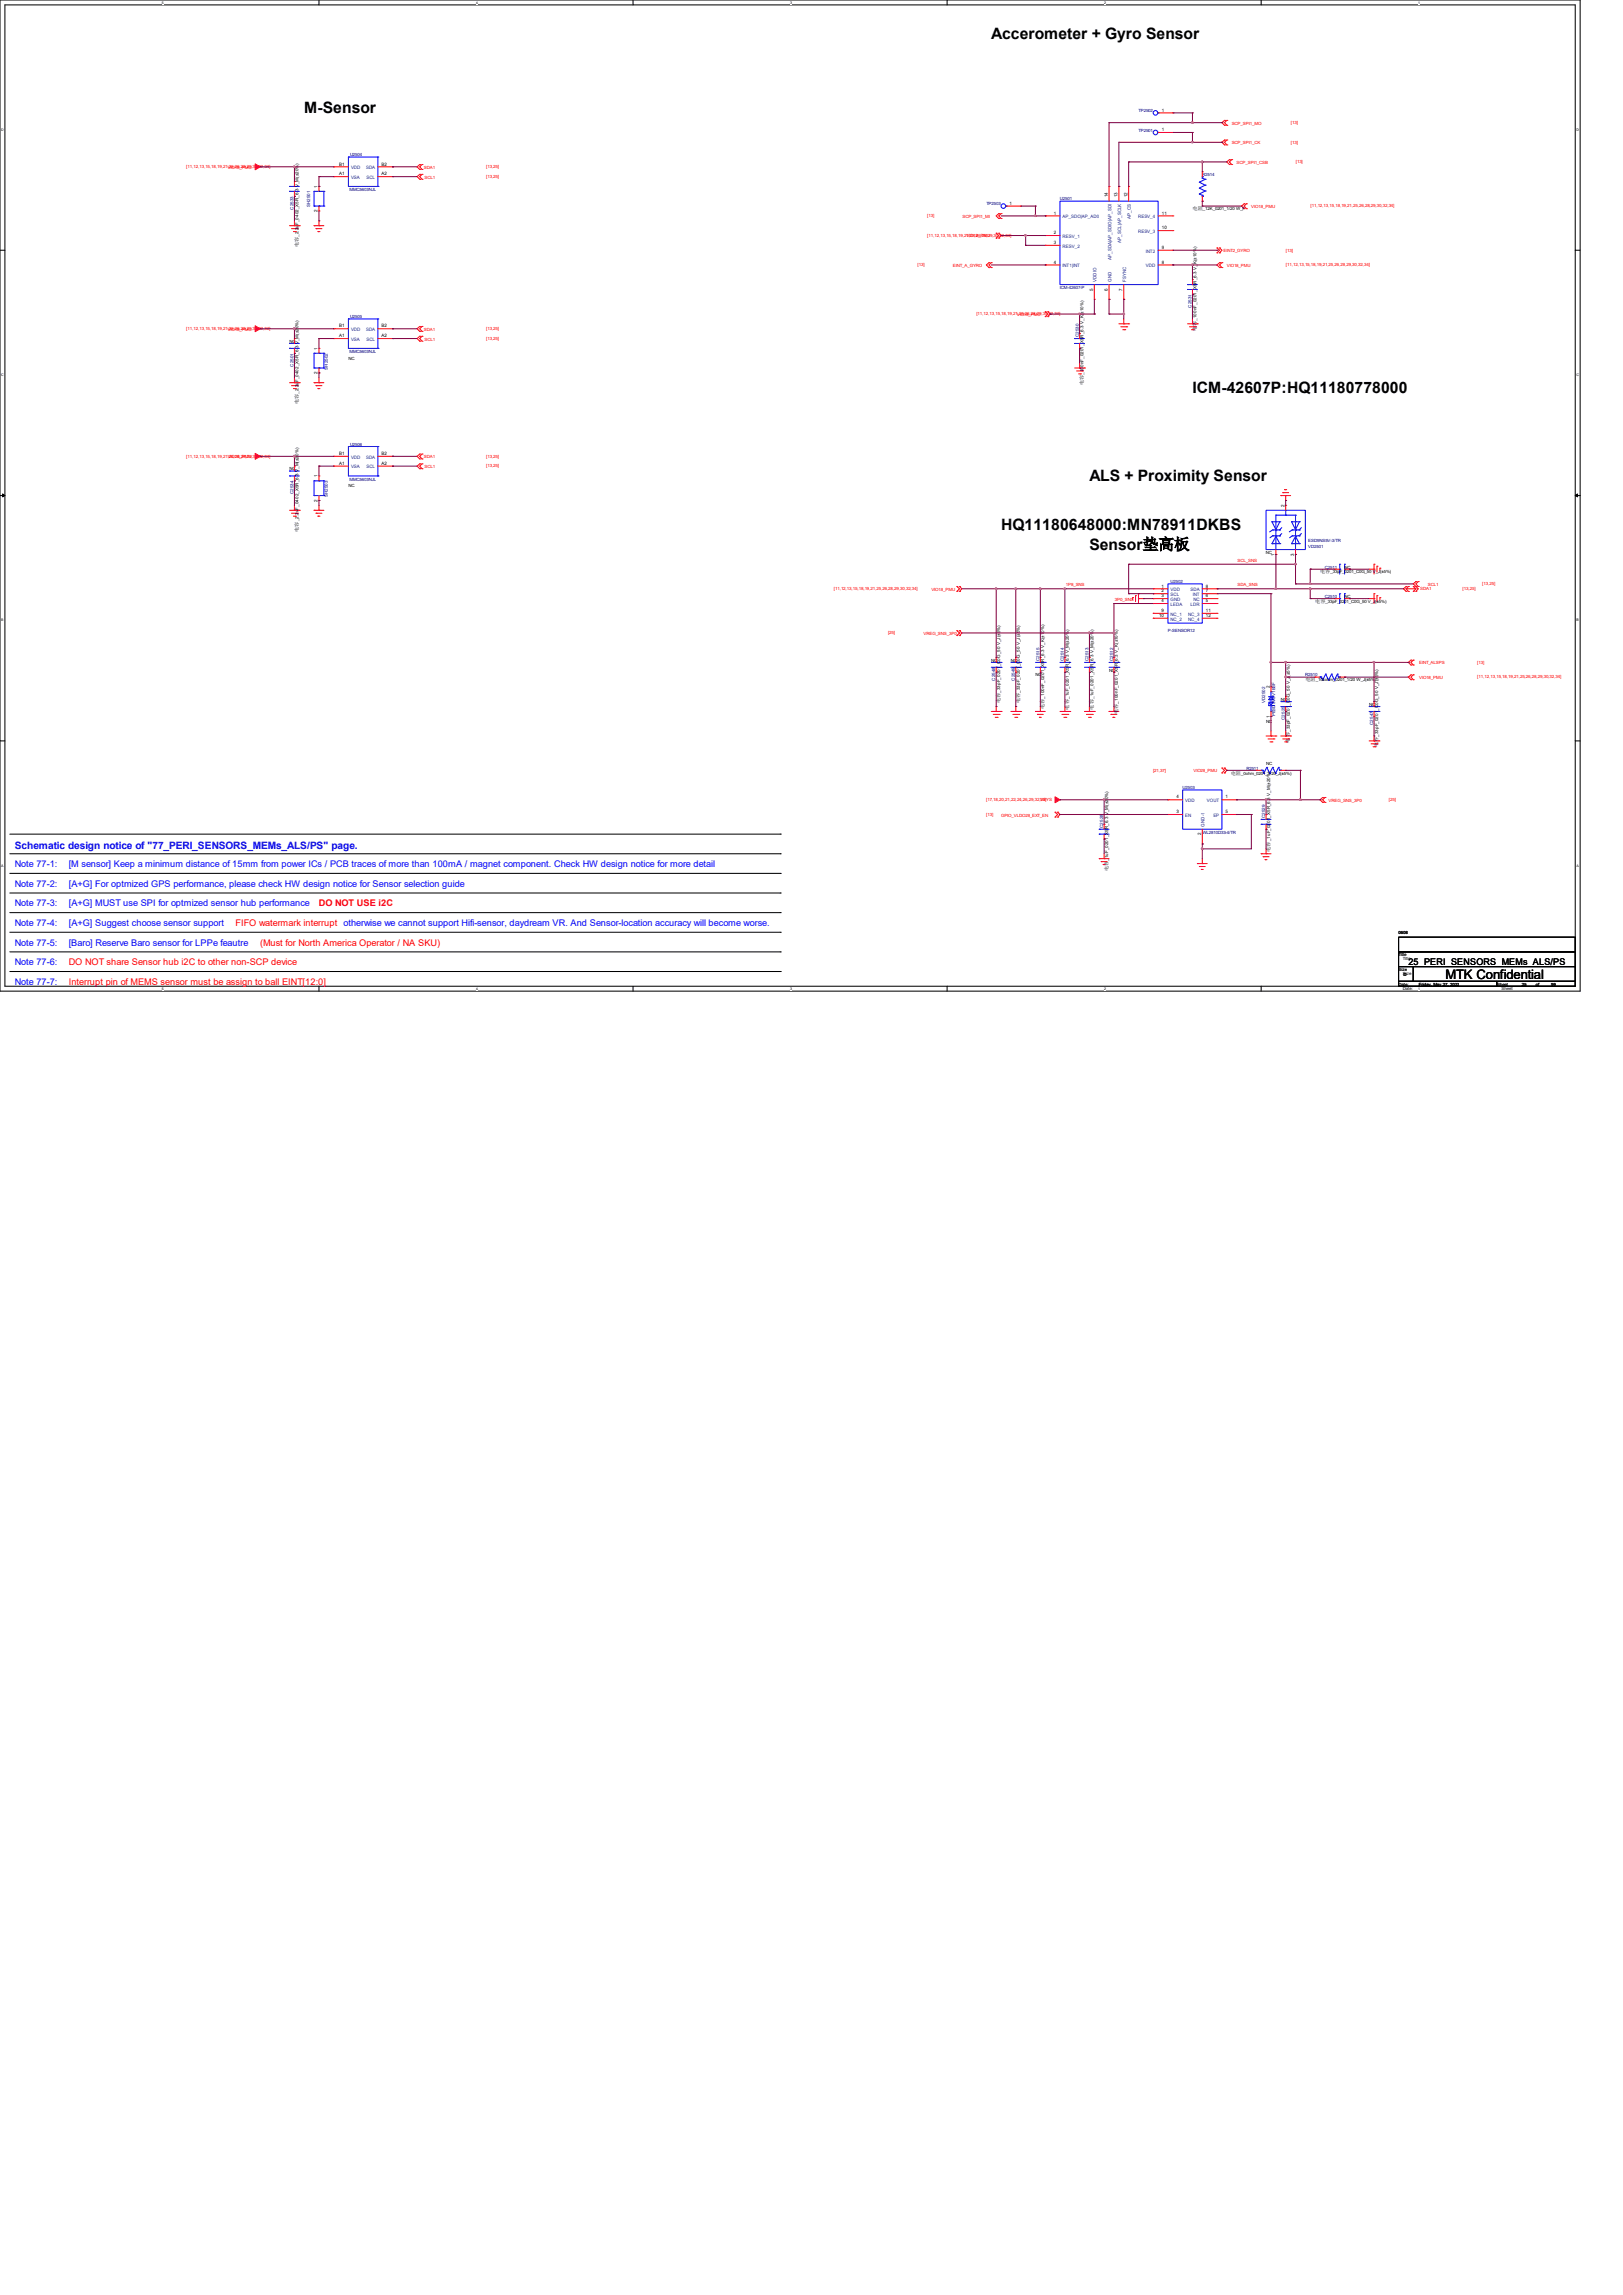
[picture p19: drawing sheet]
<svg xmlns="http://www.w3.org/2000/svg" width="210mm" height="297mm" viewBox="0 0 210 297" stroke-linecap="round" stroke-linejoin="round" font-family="sans-serif">
<defs><g id="words">
<g font-size="2">
<text x="128.3" y="5.1">Accerometer + Gyro Sensor</text>
<text x="39.4" y="14.6">M-Sensor</text>
<text x="154.3" y="50.8">ICM-42607P:HQ11180778000</text>
<text x="141" y="62.2">ALS + Proximity Sensor</text>
<text x="129.5" y="68.6">HQ11180648000:MN78911DKBS</text>
<text x="141" y="71.1">Sensor垫高板</text>
</g>
<text font-size="1.7" x="187" y="126.7">MTK Confidential</text>
<text font-size="1.3" fill="#00f" x="1.9" y="109.8">Schematic design notice of &quot;77_PERI_SENSORS_MEMs_ALS/PS&quot; page.</text>
<g font-size="1.2" fill="#00f">
<text x="1.9" y="112.2">Note 77-1:</text>
<text x="8.9" y="112.2">[M sensor] Keep a minimum distance of 15mm from power ICs / PCB traces of more than 100mA / magnet component. Check HW design notice for more detail</text>
<text x="1.9" y="119.8">Note 77-4:</text>
<text x="1.9" y="114.8">Note 77-2:</text>
<text x="1.9" y="117.3">Note 77-3:</text>
<text x="8.9" y="114.8">[A+G] For optmized GPS performance, please check HW design notice for Sensor selection guide</text>
<text x="8.9" y="117.3">[A+G] MUST use SPI for optmized sensor hub performance</text>
<text x="8.9" y="119.8">[A+G] Suggest choose sensor support</text>
<text x="1.9" y="124.9">Note 77-6:</text>
<text x="1.9" y="122.4">Note 77-5:</text>
<text x="8.9" y="122.4">[Baro] Reserve Baro sensor for LPPe feautre</text>
<text x="1.9" y="127.5">Note 77-7:</text>
</g>
<g font-size="1.2" fill="#f00">
<text x="30.5" y="119.8">FIFO watermark interrupt otherwise we cannot support Hifi-sensor, daydream VR. And Sensor-location accuracy will become worse.</text>
<text x="41.3" y="117.3">DO NOT USE i2C</text>
<text x="8.9" y="124.9">DO NOT share Sensor hub i2C to other non-SCP device</text>
<text x="33.7" y="122.4">(Must for North America Operator / NA SKU)</text>
<text x="8.9" y="127.5">Interrupt pin of MEMS sensor must be assign to ball EINT[12:0]</text>
</g>
<text font-size="1.2" x="182.2" y="124.9">25_PERI_SENSORS_MEMs_ALS/PS</text>
<g font-size=".6" fill="#000080">
<text x="147.3" y="14.5">TP2502</text>
<text x="147.3" y="17.1">TP2501</text>
<text x="45.3" y="20.2">U2504</text>
<text x="155.6" y="22.8">R2514</text>
<text x="38" y="27.1" transform="rotate(-90 38 27.1)">C2533</text>
<text x="40.1" y="26.8" transform="rotate(-90 40.1 26.8)">SH2501</text>
<text x="45.2" y="24.7">MMC5603NJL</text>
<text x="127.6" y="26.6">TP2503</text>
<text x="137.2" y="25.9">U2501</text>
<text x="45.3" y="41.2">U2505</text>
<text x="137.2" y="37.4">ICM-42607-P</text>
<text x="154.2" y="39.8" transform="rotate(-90 154.2 39.8)">C2531</text>
<text x="38" y="47.5" transform="rotate(-90 38 47.5)">C2501</text>
<text x="42.4" y="47.8" transform="rotate(-90 42.4 47.8)">SH2502</text>
<text x="45.2" y="45.7">MMC5603NJL</text>
<text x="139.6" y="43.6" transform="rotate(-90 139.6 43.6)">C2530</text>
<text x="45.3" y="57.7">U2506</text>
<text x="38" y="64" transform="rotate(-90 38 64)">C2534</text>
<text x="42.4" y="64.3" transform="rotate(-90 42.4 64.3)">SH2503</text>
<text x="45.2" y="62.2">MMC5603NJL</text>
<text x="169.3" y="70.9">VD2501</text>
<text x="169.3" y="70.1">ESD9NS5V-3/TR</text>
<text x="151.5" y="75.4">U2502</text>
<text x="171.4" y="77.4">C2510</text>
<text x="171.4" y="73.6">C2511</text>
<text x="151.1" y="81.8">P-SENSOR12</text>
<text x="128.8" y="88.1" transform="rotate(-90 128.8 88.1)">C2548</text>
<text x="131.3" y="88.1" transform="rotate(-90 131.3 88.1)">C2549</text>
<text x="134.5" y="85.6" transform="rotate(-90 134.5 85.6)">C2515</text>
<text x="137.7" y="85.6" transform="rotate(-90 137.7 85.6)">C2514</text>
<text x="140.9" y="85.6" transform="rotate(-90 140.9 85.6)">C2513</text>
<text x="144" y="85.6" transform="rotate(-90 144 85.6)">C2512</text>
<text x="168.9" y="87.6">R2510</text>
<text x="163.7" y="91" transform="rotate(-90 163.7 91)">VD2502</text>
<text x="165" y="92.7" transform="rotate(-90 165 92.7)">PESD5V0V1BSF</text>
<text x="166.3" y="93.2" transform="rotate(-90 166.3 93.2)">C2525</text>
<text x="177.7" y="93.8" transform="rotate(-90 177.7 93.8)">C2547</text>
<text x="161.3" y="99.6">R2511</text>
<text x="142.8" y="107.1" transform="rotate(-90 142.8 107.1)">C2528</text>
<text x="153" y="102.2">U2503</text>
<text x="155.6" y="107.9">WL2810D33-4/TR</text>
<text x="163.7" y="105.9" transform="rotate(-90 163.7 105.9)">C2529</text>
</g>
<g font-size=".6">
<text x="150.3" y="14.4">1</text>
<text x="150.3" y="17">1</text>
<text x="43.9" y="21.4">B1</text>
<text x="43.9" y="22.7">A1</text>
<text x="49.4" y="22.7">A2</text>
<text x="49.4" y="21.4">B2</text>
<text x="41.1" y="27.5" transform="rotate(-90 41.1 27.5)">2</text>
<text x="41.1" y="24.3" transform="rotate(-90 41.1 24.3)">1</text>
<text x="130.6" y="26.5">1</text>
<text x="136.3" y="27.8">1</text>
<text x="143.3" y="25.5" transform="rotate(-90 143.3 25.5)">14</text>
<text x="144.6" y="25.5" transform="rotate(-90 144.6 25.5)">13</text>
<text x="145.9" y="25.6" transform="rotate(-90 145.9 25.6)">12</text>
<text x="150.3" y="29.7">10</text>
<text x="150.3" y="27.8">11</text>
<text x="154.3" y="27.2">电阻</text>
<text x="155.7" y="27.2">_12K_0201_1/20 W_F</text>
<text x="38.6" y="32" transform="rotate(-90 38.6 32)">电容</text>
<text x="38.6" y="30.6" transform="rotate(-90 38.6 30.6)">_2.2uF_0402_X5R_6.3 V_M(±20%)</text>
<text x="136.3" y="30.3">2</text>
<text x="136.3" y="31.6">3</text>
<text x="136.3" y="34.1">4</text>
<text x="150.3" y="34.1">8</text>
<text x="150.3" y="32.2">9</text>
<text x="141.4" y="37.6" transform="rotate(-90 141.4 37.6)">5</text>
<text x="143.3" y="37.6" transform="rotate(-90 143.3 37.6)">6</text>
<text x="145.2" y="37.6" transform="rotate(-90 145.2 37.6)">7</text>
<text x="154.8" y="41.5" transform="rotate(-90 154.8 41.5)">_100nF_0201_X5R_6.3 V_K(±10%)</text>
<text x="37.5" y="44.4">NC</text>
<text x="41.1" y="45.3" transform="rotate(-90 41.1 45.3)">1</text>
<text x="43.9" y="42.4">B1</text>
<text x="43.9" y="43.6">A1</text>
<text x="45.1" y="46.5">NC</text>
<text x="49.4" y="43.6">A2</text>
<text x="49.4" y="42.4">B2</text>
<text x="154.8" y="42.9" transform="rotate(-90 154.8 42.9)">电容</text>
<text x="38.6" y="52.3" transform="rotate(-90 38.6 52.3)">电容</text>
<text x="38.6" y="51" transform="rotate(-90 38.6 51)">_2.2uF_0402_X5R_6.3 V_M(±20%)</text>
<text x="41.1" y="48.4" transform="rotate(-90 41.1 48.4)">2</text>
<text x="140.2" y="49.9" transform="rotate(-90 140.2 49.9)">电容</text>
<text x="140.2" y="48.5" transform="rotate(-90 140.2 48.5)">_100nF_0201_X5R_6.3 V_K(±10%)</text>
<text x="43.9" y="58.9">B1</text>
<text x="49.4" y="58.9">B2</text>
<text x="37.5" y="60.9">NC</text>
<text x="41.1" y="64.9" transform="rotate(-90 41.1 64.9)">2</text>
<text x="41.1" y="61.8" transform="rotate(-90 41.1 61.8)">1</text>
<text x="43.9" y="60.2">A1</text>
<text x="45.1" y="63">NC</text>
<text x="49.4" y="60.2">A2</text>
<text x="166.2" y="65.6" transform="rotate(-90 166.2 65.6)">2</text>
<text x="38.6" y="68.8" transform="rotate(-90 38.6 68.8)">电容</text>
<text x="38.6" y="67.5" transform="rotate(-90 38.6 67.5)">_2.2uF_0402_X5R_6.3 V_M(±20%)</text>
<text x="163.8" y="71.7">NC</text>
<text x="164.9" y="71.9" transform="rotate(-90 164.9 71.9)">1</text>
<text x="167.5" y="71.9" transform="rotate(-90 167.5 71.9)">3</text>
<text x="150.3" y="76">1</text>
<text x="150.3" y="76.7">2</text>
<text x="150.3" y="77.3">3</text>
<text x="150.3" y="77.9">4</text>
<text x="156" y="77.3">6</text>
<text x="156" y="76.7">7</text>
<text x="156" y="77.9">5</text>
<text x="156" y="76">8</text>
<text x="170.8" y="74.2">电容</text>
<text x="172.2" y="74.2">_33pF_0201_C0G_50 V_J(±5%)</text>
<text x="174" y="73.6">NC</text>
<text x="174" y="77.4">NC</text>
<text x="150" y="79.8">10</text>
<text x="150.3" y="79.2">9</text>
<text x="156" y="79.2">11</text>
<text x="156" y="79.8">12</text>
<text x="170.2" y="78">电容</text>
<text x="171.5" y="78">_33pF_0201_C0G_50 V_J(±5%)</text>
<text x="128.3" y="85.6">NC</text>
<text x="129.4" y="89.7" transform="rotate(-90 129.4 89.7)">_33pF_0201_C0G_50 V_J(±5%)</text>
<text x="130.8" y="85.6">NC</text>
<text x="132" y="89.7" transform="rotate(-90 132 89.7)">_33pF_0201_C0G_50 V_J(±5%)</text>
<text x="134" y="87.6">NC</text>
<text x="143.5" y="86.9">NC</text>
<text x="164.3" y="89.1" transform="rotate(-90 164.3 89.1)">2</text>
<text x="168.9" y="88.2">电阻</text>
<text x="170.3" y="88.2">_10kohm_0201_1/20 W_J(±5%)</text>
<text x="129.4" y="91" transform="rotate(-90 129.4 91)">电容</text>
<text x="132" y="91" transform="rotate(-90 132 91)">电容</text>
<text x="135.1" y="91.8" transform="rotate(-90 135.1 91.8)">电容</text>
<text x="135.1" y="90.4" transform="rotate(-90 135.1 90.4)">_100nF_0201_X5R_6.3 V_K(±10%)</text>
<text x="138.3" y="91.8" transform="rotate(-90 138.3 91.8)">电容</text>
<text x="138.3" y="90.5" transform="rotate(-90 138.3 90.5)">_1uF_0201_X5R_6.3 V_M(±20%)</text>
<text x="141.5" y="91.8" transform="rotate(-90 141.5 91.8)">电容</text>
<text x="141.5" y="90.5" transform="rotate(-90 141.5 90.5)">_1uF_0201_X5R_6.3 V_M(±20%)</text>
<text x="144.7" y="92.4" transform="rotate(-90 144.7 92.4)">电容</text>
<text x="144.7" y="91.1" transform="rotate(-90 144.7 91.1)">_100nF_0201_X5R_6.3 V_K(±10%)</text>
<text x="163.8" y="93.6">NC</text>
<text x="164.3" y="92.9" transform="rotate(-90 164.3 92.9)">1</text>
<text x="165.7" y="90.7">NC</text>
<text x="166.9" y="94.7" transform="rotate(-90 166.9 94.7)">_33pF_0201_C0G_50 V_J(±5%)</text>
<text x="177.2" y="91.4">NC</text>
<text x="178.3" y="95.4" transform="rotate(-90 178.3 95.4)">_33pF_0201_C0G_50 V_J(±5%)</text>
<text x="159.3" y="100.2">电阻</text>
<text x="160.6" y="100.3">_0ohm_0201_1/20_J(±5%)</text>
<text x="163.8" y="99">NC</text>
<text x="166.9" y="96.1" transform="rotate(-90 166.9 96.1)">电容</text>
<text x="178.3" y="96.7" transform="rotate(-90 178.3 96.7)">电容</text>
<text x="152.2" y="105.2">3</text>
<text x="152.2" y="103.3">4</text>
<text x="158.6" y="105.2">5</text>
<text x="158.6" y="103.3">1</text>
<text x="143.4" y="112.8" transform="rotate(-90 143.4 112.8)">电容</text>
<text x="143.4" y="111.4" transform="rotate(-90 143.4 111.4)">_1uF_0201_X5R_6.3 V_M(±20%)</text>
<text x="155.4" y="108.1" transform="rotate(-90 155.4 108.1)">2</text>
<text x="164.3" y="110.2" transform="rotate(-90 164.3 110.2)">电容</text>
<text x="164.3" y="108.9" transform="rotate(-90 164.3 108.9)">_1uF_0201_X5R_6.3 V_M(±20%)</text>
<text x="181" y="120.9">0608</text>
<text x="181" y="123.7">Title</text>
<text x="181" y="125.6">Size</text>
<text x="181.5" y="124.3">Title</text>
<text x="181" y="127.6">Date:</text>
<text x="181.5" y="126.2">Size</text>
<text x="181.5" y="128.1">Date:</text>
<text x="181.6" y="126.3">D</text>
<text x="183.6" y="127.6">Friday, May 27, 2022</text>
<text x="193.7" y="127.6">Sheet</text>
<text x="194.3" y="128.1">Sheet</text>
<text x="196.9" y="127.6">25</text>
<text x="198.8" y="127.6">of</text>
<text x="200.7" y="127.6">99</text>
</g>
<g font-size=".6" fill="#f00">
<text x="159.4" y="16.1">SCP_SPI1_MO</text>
<text x="167" y="16">[13]</text>
<text x="24.1" y="21.8">[11,12,13,15,18,19,21,25,26,28,29,30,32,34]</text>
<text x="29.5" y="21.8">VIO18_PMU</text>
<text x="54.9" y="21.8">SDA1</text>
<text x="54.9" y="23.2">SCL1</text>
<text x="62.9" y="23">[13,25]</text>
<text x="62.9" y="21.8">[13,25]</text>
<text x="159.4" y="18.7">SCP_SPI1_CK</text>
<text x="160" y="21.2">SCP_SPI1_CSB</text>
<text x="167" y="18.6">[13]</text>
<text x="167.7" y="21.1">[13]</text>
<text x="120" y="28.1">[13]</text>
<text x="124.5" y="28.2">SCP_SPI1_MI</text>
<text x="161.9" y="26.9">VIO18_PMU</text>
<text x="169.6" y="26.8">[11,12,13,15,18,19,21,25,26,28,29,30,32,34]</text>
<text x="118.7" y="34.5">[13]</text>
<text x="120" y="30.7">[11,12,13,15,18,19,21,25,26,28,29,30,32,34]</text>
<text x="123.3" y="34.5">EINT_A_GYRO</text>
<text x="125" y="30.7">VIO18_PMU</text>
<text x="158.3" y="32.6">EINT2_GYRO</text>
<text x="158.7" y="34.5">VIO18_PMU</text>
<text x="166.4" y="34.5">[11,12,13,15,18,19,21,25,26,28,29,30,32,34]</text>
<text x="166.4" y="32.6">[13]</text>
<text x="126.3" y="40.8">[11,12,13,15,18,19,21,25,26,28,29,30,32,34]</text>
<text x="131.6" y="40.9">VIO18_PMU</text>
<text x="24.1" y="42.7">[11,12,13,15,18,19,21,25,26,28,29,30,32,34]</text>
<text x="29.5" y="42.8">VIO18_PMU</text>
<text x="54.9" y="42.8">SDA1</text>
<text x="54.9" y="44.1">SCL1</text>
<text x="62.9" y="44">[13,25]</text>
<text x="62.9" y="42.7">[13,25]</text>
<text x="24.1" y="59.2">[11,12,13,15,18,19,21,25,26,28,29,30,32,34]</text>
<text x="29.5" y="59.3">VIO18_PMU</text>
<text x="54.9" y="59.3">SDA1</text>
<text x="62.9" y="59.2">[13,25]</text>
<text x="54.9" y="60.6">SCL1</text>
<text x="62.9" y="60.5">[13,25]</text>
<text x="107.9" y="76.4">[11,12,13,15,18,19,21,25,26,28,29,30,32,34]</text>
<text x="120.5" y="76.5">VIO18_PMU</text>
<text x="137.9" y="75.9">1P8_SNS</text>
<text x="144.3" y="77.8">3P0_SNS</text>
<text x="160.1" y="72.7">SCL_SNS</text>
<text x="160.1" y="75.9">SDA_SNS</text>
<text x="183.8" y="76.4">SDA1</text>
<text x="184.8" y="75.8">SCL1</text>
<text x="189.2" y="76.4">[13,25]</text>
<text x="191.8" y="75.7">[13,25]</text>
<text x="114.9" y="82.1">[25]</text>
<text x="119.5" y="82.2">VREG_SNS_3P0</text>
<text x="183.6" y="86">EINT_ALSPS</text>
<text x="183.6" y="87.9">VIO18_PMU</text>
<text x="191.2" y="85.9">[13]</text>
<text x="191.2" y="87.8">[11,12,13,15,18,19,21,25,26,28,29,30,32,34]</text>
<text x="149.2" y="99.9">[21,37]</text>
<text x="154.4" y="100">VIO28_PMU</text>
<text x="127.6" y="103.7">[17,18,20,21,22,24,26,29,32,34]</text>
<text x="127.6" y="105.6">[13]</text>
<text x="129.5" y="105.7">GPIO_VLDO28_EXT_EN</text>
<text x="134.6" y="103.7">VSYS</text>
<text x="171.9" y="103.8">VREG_SNS_3P0</text>
<text x="179.7" y="103.7">[25]</text>
</g>
<g font-size=".6" fill="#004080">
<text x="45.4" y="21.9">VDD</text>
<text x="45.4" y="23.2">VSA</text>
<text x="47.4" y="21.9">SDA</text>
<text x="47.4" y="23.2">SCL</text>
<text x="137.5" y="28.2">AP_SDO|AP_AD0</text>
<text x="146.3" y="28.3" transform="rotate(-90 146.3 28.3)">AP_CS</text>
<text x="147.3" y="28.2">RESV_4</text>
<text x="137.5" y="30.8">RESV_1</text>
<text x="137.5" y="32">RESV_2</text>
<text x="137.5" y="34.6">INT1|INT</text>
<text x="143.8" y="33.6" transform="rotate(-90 143.8 33.6)">AP_SDA|AP_SDIO|AP_SDI</text>
<text x="145.1" y="31.4" transform="rotate(-90 145.1 31.4)">AP_SCL|AP_SCLK</text>
<text x="147.3" y="30.1">RESV_3</text>
<text x="148.3" y="34.6">VDD</text>
<text x="148.3" y="32.7">INT2</text>
<text x="141.9" y="36.5" transform="rotate(-90 141.9 36.5)">VDDIO</text>
<text x="143.8" y="36.5" transform="rotate(-90 143.8 36.5)">GND</text>
<text x="145.7" y="36.5" transform="rotate(-90 145.7 36.5)">FSYNC</text>
<text x="45.4" y="42.8">VDD</text>
<text x="45.4" y="44.1">VSA</text>
<text x="47.4" y="42.8">SDA</text>
<text x="47.4" y="44.1">SCL</text>
<text x="45.4" y="59.4">VDD</text>
<text x="47.4" y="59.4">SDA</text>
<text x="45.4" y="60.6">VSA</text>
<text x="47.4" y="60.6">SCL</text>
<text x="151.5" y="76.5">VDD</text>
<text x="151.5" y="77.1">SCL</text>
<text x="151.5" y="77.8">GND</text>
<text x="154" y="76.5">SDA</text>
<text x="154.3" y="77.1">INT</text>
<text x="154.4" y="77.8">NC</text>
<text x="151.5" y="78.4">LEDA</text>
<text x="151.5" y="79.7">NC_1</text>
<text x="151.5" y="80.3">NC_2</text>
<text x="153.8" y="79.7">NC_3</text>
<text x="153.8" y="80.3">NC_4</text>
<text x="154" y="78.4">LDR</text>
<text x="153.4" y="105.7">EN</text>
<text x="153.4" y="103.8">VDD</text>
<text x="155.9" y="107" transform="rotate(-90 155.9 107)">GND-1</text>
<text x="156.2" y="103.8">VOUT</text>
<text x="157" y="105.7">EP</text>
</g>
<g font-size=".5">
<text x="21" y=".5">5</text>
<text x="61.6" y=".5">4</text>
<text x="102.2" y=".5">3</text>
<text x="142.9" y=".5">2</text>
<text x="183.5" y=".5">1</text>
<text x=".2" y="16.9">D</text>
<text x="204" y="16.9">D</text>
<text x=".2" y="48.6">C</text>
<text x="204" y="48.6">C</text>
<text x=".2" y="80.4">B</text>
<text x="204" y="80.4">B</text>
<text x=".2" y="112.1">A</text>
<text x="204" y="112.1">A</text>
<text x="21" y="128.1">5</text>
<text x="61.6" y="128.1">4</text>
<text x="102.2" y="128.1">3</text>
<text x="142.9" y="128.1">2</text>
<text x="183.5" y="128.1">1</text>
</g>
</g></defs>
<path d="M0 0h204.5v128.3h-204.5zM.6 .6h203.2v127h-203.2z" fill="none" stroke="#000" stroke-width=".13"/>
<g fill="#fff">
<path d="M21 .1h.2v.5h-.2z"/>
<path d="M21 127.7h.2v.5h-.2z"/>
</g>
<path d="M41.3 0v.6M41.3 127.6v.7" fill="none" stroke="#000" stroke-width=".13"/>
<g fill="#fff">
<path d="M61.6 .1h.2v.5h-.2z"/>
<path d="M61.6 127.7h.2v.5h-.2z"/>
</g>
<path d="M81.9 0v.6M81.9 127.6v.7" fill="none" stroke="#000" stroke-width=".13"/>
<g fill="#fff">
<path d="M102.2 .1h.2v.5h-.2z"/>
<path d="M102.2 127.7h.2v.5h-.2z"/>
</g>
<path d="M122.6 0v.6M122.6 127.6v.7" fill="none" stroke="#000" stroke-width=".13"/>
<g fill="#fff">
<path d="M142.9 .1h.2v.5h-.2z"/>
<path d="M142.9 127.7h.2v.5h-.2z"/>
</g>
<path d="M163.2 0v.6M163.2 127.6v.7" fill="none" stroke="#000" stroke-width=".13"/>
<g fill="#fff">
<path d="M183.5 .1h.2v.5h-.2z"/>
<path d="M183.5 127.7h.2v.5h-.2z"/>
<path d="M.2 16.5h.3v.5h-.3z"/>
<path d="M204 16.5h.3v.5h-.3z"/>
<path d="M.2 48.3h.3v.5h-.3z"/>
<path d="M204 48.3h.3v.5h-.3z"/>
</g>
<path d="M0 32.4h.6M203.8 32.4h.7" fill="none" stroke="#000" stroke-width=".13"/>
<g fill="#fff">
<path d="M.2 80h.2v.5h-.2z"/>
<path d="M204 80h.3v.5h-.3z"/>
</g>
<path d="M0 64.1h.6M203.8 64.1h.7" fill="none" stroke="#000" stroke-width=".13"/>
<path d="M.3 63.9l.3 .2-.3 .2zM203.8 64.1l.3-.2v.4z" fill="#000" stroke="#000" stroke-width=".13"/>
<g fill="#fff">
<path d="M.2 111.8h.3v.5h-.3z"/>
<path d="M204 111.8h.3v.5h-.3z"/>
</g>
<g fill="none" stroke="#000" stroke-width=".13">
<path d="M0 95.9h.6M203.8 95.9h.7M1.3 110.5h99.7M1.3 108h99.7M1.3 113h99.7M1.3 115.6h99.7M1.3 118.1h99.7M101 110.5h.1M101 108h.1M101 113h.1M101 115.6h.1M101 118.1h.1"/>
<path d="M1.3 120.7h99.7M1.3 123.2h99.7M1.3 125.7h99.7M101 120.7h.1M101 123.2h.1M101 125.7h.1M181 121.3h22.8v1.9h-22.8zM181 123.2h22.8v1.9h-22.8zM181 127h12.7v.6h-12.7zM181 125.1h1.9v1.9h-1.9zM182.9 125.1h20.9v1.9h-20.9zM193.7 127h10.1v.6h-10.1z"/>
</g>
<g fill="none" stroke="#f00" stroke-width=".13">
<path d="M149.9 14.6h1.9M149.9 17.1h1.9M151.8 14.6h.1M151.8 17.1h.1M158.5 18.1h.1M158.5 18.8h.1M158.5 15.6h.1M158.5 16.2h.1M158.5 18.1l-.4 .3 .4 .4M158.5 15.6l-.4 .3 .4 .3M158.7 18.8h.1M158.7 18.1h.1"/>
<path d="M158.7 16.2h.1M158.7 15.6h.1M158.8 18.1l-.3 .3 .3 .4M158.8 15.6l-.3 .3 .3 .3M37.5 29.2h1.2M37.7 29.6h.8M38 30h.2M38.1 29.2h.1M38.1 23.5h.1M38.1 25.4h.1M38.1 23.5v.6M38.1 24.8v.6"/>
<path d="M38.1 28.6v.6M38.2 30h.1M38.5 29.6h.1M38.7 29.2h.1M40.6 29.2h.1M40.6 29.2h1.3M40.9 29.6h.1M40.9 29.6h.8M41.1 30h.1M41.1 30h.3M41.3 29.2h.1M41.3 27.3h.1"/>
<path d="M41.3 24.1h.1M41.3 24.1v.7M41.3 26.7v.6M41.3 28.6v.6M43.2 21.6h.1M43.2 22.9h.1M43.2 22.9h1.9M43.2 21.6h1.9M48.9 22.9h1.9M48.9 21.6h1.9M50.8 22.9h.1M50.8 21.6h.1"/>
<path d="M54.3 21.3l-.3 .3 .3 .3M54.3 22.6l-.3 .3 .3 .3M54.3 21.3h.1M54.3 21.9h.1M54.3 23.2h.1M54.3 22.6h.1M54.6 21.9h.1M54.6 21.3h.1M54.6 22.6h.1M54.6 23.2h.1M54.6 21.3l-.3 .3 .3 .3M54.6 22.6l-.3 .3 .3 .3"/>
<path d="M128 34l-.4 .3 .4 .3M128 34h.1M128 34.6h.1M128.3 34h.1M128.3 34.6h.1M128.3 34l-.3 .3 .3 .3M128.9 30.2l.3 .3-.3 .3M128.9 30.8h.1M128.9 30.2h.1M129.2 27.6h.1M129.2 28.3h.1M129.2 30.2h.1"/>
<path d="M129.2 30.8h.1M129.2 27.6l-.3 .3 .3 .4M129.2 30.2l.3 .3-.3 .3M129.5 27.6l-.3 .3 .3 .4M129.5 27.6h.1M129.5 28.3h.1M130.2 26.7h1.9M132.1 26.7h.1M135.3 27.9h1.9M135.3 30.5h1.9M135.3 31.8h1.9M135.3 34.3h1.9"/>
<path d="M135.3 27.9h.1M135.3 30.5h.1M135.3 31.8h.1M135.3 34.3h.1M141.6 38.7h.1M141.6 36.8v1.9M143.5 38.7h.1M143.5 24.1h.1M143.5 24.1v1.9M143.5 36.8v1.9M144.8 24.1h.1M144.8 24.1v1.9"/>
<path d="M145.4 38.7h.1M145.4 36.8v1.9M146 24.1h.1M146 24.1v1.9M149.9 27.9h1.9M149.9 34.3h1.9M149.9 32.4h1.9M149.9 29.8h1.9M151.8 34.3h.1M151.8 32.4h.1M151.8 29.8h.1M151.8 27.9h.1"/>
<path d="M154.3 36.2h.1M154.3 38.1h.1M154.3 36.2v.6M154.3 37.5v.6M155.6 26h.1M155.6 22.2h.1M155.6 22.2v.7M155.6 25.4v.6M157.5 32.1l.3 .3-.3 .3M157.5 32.1h.1M157.5 32.7h.1M157.8 34h.1"/>
<path d="M157.8 34.6h.1M157.8 32.1h.1M157.8 32.7h.1M157.8 34l-.3 .3 .3 .3M157.8 32.1l.3 .3-.3 .3M158.1 34l-.3 .3 .3 .3M158.1 34.6h.1M158.1 34h.1M159.1 20.7h.1M159.1 21.3h.1M159.1 20.7l-.4 .3 .4 .3M159.4 21.3h.1"/>
<path d="M159.4 20.7h.1M159.4 20.7l-.3 .3 .3 .3M161 26.4h.1M161 27h.1M161 26.4l-.3 .3 .3 .3M161.3 26.4l-.3 .3 .3 .3M161.3 27h.1M161.3 26.4h.1M37.5 49.5h1.2M37.7 49.9h.8M38 50.3h.2M38.1 49.5h.1"/>
<path d="M38.1 43.8h.1M38.1 45.7h.1M38.1 43.8v.7M38.1 45.1v.6M38.1 48.9v.6M38.2 50.3h.1M38.5 49.9h.1M38.7 49.5h.1M40.6 49.5h.1M40.6 49.5h1.3M40.9 49.9h.1M40.9 49.9h.8"/>
<path d="M41.1 50.3h.1M41.1 50.3h.3M41.3 49.5h.1M41.3 48.3h.1M41.3 45.1h.1M41.3 45.1v.6M41.3 47.6v.7M41.3 48.9v.6M43.2 59.1h.1M43.2 42.5h.1M43.2 43.8h.1M43.2 59.1h1.9"/>
<path d="M43.2 43.8h1.9M43.2 42.5h1.9M48.9 59.1h1.9M48.9 43.8h1.9M48.9 42.5h1.9M50.8 59.1h.1M50.8 43.8h.1M50.8 42.5h.1M54.3 42.2l-.3 .3 .3 .4M54.3 43.5l-.3 .3 .3 .4M54.3 58.8l-.3 .3 .3 .3M54.3 42.2h.1"/>
<path d="M54.3 42.9h.1M54.3 44.2h.1M54.3 43.5h.1M54.3 58.8h.1M54.3 59.4h.1M54.6 42.9h.1M54.6 42.2h.1M54.6 43.5h.1M54.6 44.2h.1M54.6 59.4h.1M54.6 58.8h.1M54.6 42.2l-.3 .3 .3 .4"/>
<path d="M54.6 43.5l-.3 .3 .3 .4M54.6 58.8l-.3 .3 .3 .3M135.3 40.3l.3 .3-.3 .4M135.3 40.3h.1M135.3 41h.1M135.6 41h.1M135.6 40.3h.1M135.6 40.3l.3 .3-.3 .4M139.1 47.6h1.2M139.3 48h.8M139.6 48.4h.2M139.7 47.6h.1"/>
<path d="M139.7 43.2h.1M139.7 45.1h.1M139.7 43.2v.6M139.7 44.5v.6M139.7 47v.6M139.8 48.4h.1M140.1 48h.1M140.3 47.6h.1M144.8 41.9h1.2M145 42.3h.8M145.3 42.7h.2M145.4 41.9h.1"/>
<path d="M145.4 41.3v.6M145.5 42.7h.1M145.8 42.3h.1M146 41.9h.1M153.7 41.9h1.2M153.9 42.3h.8M154.2 42.7h.2M154.3 41.9h.1M154.3 41.3v.6M154.4 42.7h.1M154.7 42.3h.1M154.9 41.9h.1"/>
<path d="M37.5 66h1.2M37.7 66.4h.8M38 66.8h.2M38.1 66h.1M38.1 60.3h.1M38.1 62.2h.1M38.1 60.3v.7M38.1 61.6v.6M38.1 65.4v.6M38.2 66.8h.1M38.5 66.4h.1M38.7 66h.1"/>
<path d="M40.6 66h.1M40.6 66h1.3M40.9 66.4h.1M40.9 66.4h.8M41.1 66.8h.1M41.1 66.8h.3M41.3 66h.1M41.3 64.8h.1M41.3 61.6h.1M41.3 61.6v.6M41.3 64.1v.7M41.3 65.4v.6"/>
<path d="M43.2 60.3h.1M43.2 60.3h1.9M48.9 60.3h1.9M50.8 60.3h.1M54.3 60l-.3 .3 .3 .4M54.3 60.7h.1M54.3 60h.1M54.6 60h.1M54.6 60.7h.1M54.6 60l-.3 .3 .3 .4M123.8 75.9l.4 .3-.4 .3M123.8 75.9h.1"/>
<path d="M123.8 76.5h.1M124.2 75.9l.3 .3-.3 .3M124.2 76.5h.1M124.2 75.9h.1M146.6 77.3h.1M146.6 77.3v.3M146.9 77.1h.1M146.9 77.1v.8M147.3 77.5h.7M147.3 77.5h.1M147.3 76.8h.1M147.3 76.8v1.3"/>
<path d="M149.2 77.5h1.9M149.2 76.2h1.9M149.2 76.8h1.9M149.2 78.1h1.9M149.2 79.4h1.9M149.2 76.2h.1M149.2 76.8h.1M149.2 77.5h.1M149.2 78.1h.1M149.2 79.4h.1M155.6 77.5h1.9M155.6 76.2h1.9"/>
<path d="M155.6 76.8h1.9M155.6 78.1h1.9M155.6 79.4h1.9M157.5 78.1h.1M157.5 77.5h.1M157.5 76.8h.1M157.5 76.2h.1M157.5 79.4h.1M165.1 71.8h.1M165.1 71.1v.7M165.7 64.1h.1M165.7 64.1h1.3"/>
<path d="M166 63.8h.1M166 63.8h.8M166.2 63.4h.1M166.2 63.4h.3M166.4 64.1h.1M166.4 65.4h.1M166.4 64.1v.7M166.4 65.4v.6M167.6 71.8h.1M167.6 71.1v.7M172.7 77.5h.7M172.7 73.7h.7"/>
<path d="M172.7 77.5h.1M172.7 73.7h.1M174 77.5h.6M174 73.7h.6M174.6 77.5h.1M174.6 73.7h.1M177.2 77.5h.6M177.2 73.7h.6M177.8 73.7h.1M177.8 73h.1M177.8 77.5h.1M177.8 76.8h.1"/>
<path d="M177.8 73v1.3M177.8 76.8v1.3M178.2 73.3h.1M178.2 77.1h.1M178.2 73.3v.7M178.2 77.1v.8M178.6 73.5h.1M178.6 77.3h.1M178.6 73.5v.3M178.6 77.3v.3M181.9 76.2h1.3M181.9 75.9l-.3 .3 .3 .3"/>
<path d="M181.9 75.9h.1M181.9 76.5h.1M181.9 76.2h.1M181.9 76.2l.3 .3M182.2 76.5h.1M182.2 75.9h.1M182.2 75.9l-.3 .3M182.9 75.9l.3 .3M182.9 76.5h.1M182.9 75.9h.1M183.2 75.9h.1M183.2 75.3h.1"/>
<path d="M183.2 76.5h.1M183.2 76.2l-.3 .3M183.2 75.3l-.3 .3 .6 .6-.3 .3M183.5 75.3l-.3 .3 .3 .3M183.5 75.3h.1M183.5 75.9h.1M123.8 81.6l.4 .3-.4 .4M123.8 81.6h.1M123.8 82.3h.1M124.2 81.6l.3 .3-.3 .4M124.2 82.3h.1M124.2 81.6h.1"/>
<path d="M128.3 92.1h1.2M128.5 92.5h.8M128.8 92.8h.2M128.9 92.1h.1M128.9 87h.1M128.9 85.1h.1M128.9 85.1v.6M128.9 86.4v.6M128.9 91.4v.7M129 92.8h.1M129.3 92.5h.1M129.5 92.1h.1"/>
<path d="M130.8 92.1h1.3M131.1 92.5h.7M131.3 92.8h.3M131.4 92.1h.1M131.4 87h.1M131.4 85.1h.1M131.4 85.1v.6M131.4 86.4v.6M131.4 91.4v.7M131.6 92.8h.1M131.8 92.5h.1M132.1 92.1h.1"/>
<path d="M134 92.1h.1M134 92.1h1.3M134.2 92.5h.1M134.2 92.5h.8M134.5 92.8h.1M134.5 92.8h.2M134.6 92.1h.1M134.6 85.1h.1M134.6 87h.1M134.6 85.1v.6M134.6 86.4v.6M134.6 91.4v.7"/>
<path d="M137.2 92.1h1.2M137.4 92.5h.8M137.7 92.8h.2M137.8 92.1h.1M137.8 85.1h.1M137.8 87h.1M137.8 85.1v.6M137.8 86.4v.6M137.8 91.4v.7M137.9 92.8h.1M138.2 92.5h.1M138.4 92.1h.1"/>
<path d="M140.3 92.1h1.3M140.6 92.5h.8M140.8 92.8h.3M141 92.1h.1M141 85.1h.1M141 87h.1M141 85.1v.6M141 86.4v.6M141 91.4v.7M141.1 92.8h.1M141.4 92.5h.1M141.6 92.1h.1"/>
<path d="M143.5 92.1h.1M143.5 92.1h1.3M143.8 92.5h.1M143.8 92.5h.7M144 92.8h.1M144 92.8h.3M144.1 92.1h.1M144.1 85.1h.1M144.1 87h.1M144.1 85.1v.6M144.1 86.4v.6M144.1 91.4v.7"/>
<path d="M149.2 80h1.9M149.2 80h.1M155.6 80h1.9M157.5 80h.1M158.1 99.4l.4 .3-.4 .3M158.1 99.4h.1M158.5 99.4l.2 .3-.2 .3M158.5 99.4h.1M162.6 99.7h.1M162.6 99.7h.6M163.8 95.3h1.3M164.1 95.6h.7"/>
<path d="M164.3 96h.3M164.5 95.3h.1M164.5 88.9h.1M164.5 92.7h.1M164.5 88.9v.6M164.5 92.1v.6M164.5 94.6v.7M164.6 96h.1M164.8 95.6h.1M165.1 95.3h.1M165.7 95.3h1.3M165.7 99.7h.7"/>
<path d="M166 95.6h.8M166.2 96h.3M166.4 95.3h.1M166.4 99.7h.1M166.4 92.1h.1M166.4 90.2h.1M166.4 90.2v.6M166.4 91.4v.7M166.4 94.6v.7M166.5 96h.1M166.8 95.6h.1M167 95.3h.1"/>
<path d="M170.2 87.6h.1M170.2 87.6h.6M173.4 87.6h.6M174 87.6h.1M177.2 95.9h1.2M177.4 96.3h.8M177.7 96.6h.2M177.8 95.9h.1M177.8 92.7h.1M177.8 90.8h.1M177.8 90.8v.6M177.8 92.1v.6"/>
<path d="M177.8 95.3v.6M177.9 96.6h.1M178.2 96.3h.1M178.4 95.9h.1M182.6 85.4l-.4 .3 .4 .4M182.6 87.3l-.4 .3 .4 .4M182.6 85.4h.1M182.6 86.1h.1M182.6 87.3h.1M182.6 88h.1M182.9 85.4l-.3 .3 .3 .4M182.9 87.3l-.3 .3 .3 .4"/>
<path d="M182.9 86.1h.1M182.9 85.4h.1M182.9 88h.1M182.9 87.3h.1M136.5 105.1l.4 .3-.4 .3M136.5 105.1h.1M136.5 105.7h.1M136.9 105.1l.3 .3-.3 .3M136.9 105.7h.1M136.9 105.1h.1M142.2 111.1h1.3M142.2 111.1h.1"/>
<path d="M142.5 111.5h.8M142.5 111.5h.1M142.7 111.9h.3M142.7 111.9h.1M142.9 111.1h.1M142.9 106.7h.1M142.9 108.6h.1M142.9 106.7v.6M142.9 108v.6M142.9 110.5v.6M151.1 103.5h1.9M151.1 105.4h1.9"/>
<path d="M151.1 105.4h.1M151.1 103.5h.1M154.9 111.8h1.3M154.9 111.8h.1M155.2 112.1h.8M155.2 112.1h.1M155.4 112.5h.3M155.4 112.5h.1M155.6 111.8h.1M155.6 109.2h.1M155.6 107.3v1.9M155.6 111.1v.7"/>
<path d="M158.1 100h.1M158.1 103.5h1.9M158.1 105.4h1.9M158.5 100h.1M160 103.5h.1M160 105.4h.1M163.2 110.5h.1M163.2 110.5h1.3M163.4 110.9h.1M163.4 110.9h.8M163.7 111.3h.1M163.7 111.3h.3"/>
<path d="M163.8 110.5h.1M163.8 105.4h.1M163.8 107.3h.1M163.8 105.4v.6M163.8 106.7v.6M163.8 109.9v.6M171.2 103.8h.1M171.2 103.2h.1M171.2 103.2l-.4 .3 .4 .3M171.4 103.2h.1M171.4 103.8h.1M171.5 103.2l-.3 .3 .3 .3"/>
</g>
<g fill="#f00" stroke="#f00" stroke-width=".13">
<path d="M33 21.2l.7 .4-.7 .4z" fill-rule="evenodd"/>
<path d="M136.5 103.1l.7 .4-.7 .4z" fill-rule="evenodd"/>
<path d="M33 42.2l.7 .3-.7 .4z" fill-rule="evenodd"/>
<path d="M33 58.7l.7 .4-.7 .3z" fill-rule="evenodd"/>
</g>
<g fill="none" stroke="#00f" stroke-width=".13">
<path d="M149.9 14.6h.1M149.9 17.1h.1M37.5 24.1h.1M37.5 24.8h.1M37.5 24.1h1.2M37.5 24.8h1.2M38.1 24.1h.1M38.1 24.8h.1M40.6 24.8h.1M40.6 26.7h.1M40.6 24.8v1.9M40.6 24.8h1.3"/>
<path d="M40.6 26.7h1.3M41.3 26.7h.1M41.3 24.8h.1M41.9 24.8h.1M41.9 26.7h.1M41.9 24.8v1.9M45.1 20.3h.1M45.1 20.3v3.8h3.8M45.1 20.3h3.8M48.9 24.1h.1M48.9 20.3h.1M48.9 20.3v3.8"/>
<path d="M130.2 26.7h.1M137.2 26h12.7v10.8h-12.7zM153.7 36.8h.1M153.7 37.5h.1M153.7 36.8h1.2M153.7 37.5h1.2M154.3 36.8h.1M154.3 37.5h.1M155.2 23.6h.1M155.2 24.3h.1M155.2 25.1h.1M155.2 23.6l.8 .4"/>
<path d="M155.2 24.3l.8 .4M155.2 25.1l.4 .2M155.6 22.9h.1M155.6 25.4h.1M155.6 23.1h.1M155.6 25.3h.1M155.6 22.9v.2M155.6 25.3v.1M155.6 23.1l.4 .1M156 23.2h.1M156 24h.1M156 24.7h.1"/>
<path d="M156 23.2l-.8 .4M156 24l-.8 .3M156 24.7l-.8 .4M37.5 44.5h.1M37.5 45.1h.1M37.5 44.5h1.2M37.5 45.1h1.2M38.1 44.5h.1M38.1 45.1h.1M40.6 45.7h.1M40.6 47.6h.1M40.6 45.7v1.9"/>
<path d="M40.6 45.7h1.3M40.6 47.6h1.3M41.3 47.6h.1M41.3 45.7h.1M41.9 45.7h.1M41.9 47.6h.1M41.9 45.7v1.9M45.1 57.8h.1M45.1 41.3h.1M45.1 57.8v3.8h3.8M45.1 41.3v3.8h3.8M45.1 57.8h3.8"/>
<path d="M45.1 41.3h3.8M48.9 57.8h.1M48.9 45.1h.1M48.9 41.3h.1M48.9 41.3v3.8M48.9 57.8v3.8M139.1 44.5h1.2M139.1 43.8h1.2M139.1 43.8h.1M139.1 44.5h.1M139.7 43.8h.1M139.7 44.5h.1"/>
<path d="M37.5 61h.1M37.5 61.6h.1M37.5 61.6h1.2M37.5 61h1.2M38.1 61h.1M38.1 61.6h.1M40.6 62.2h.1M40.6 64.1h.1M40.6 62.2v1.9M40.6 62.2h1.3M40.6 64.1h1.3M41.3 64.1h.1"/>
<path d="M41.3 62.2h.1M41.9 62.2h.1M41.9 64.1h.1M41.9 62.2v1.9M48.9 61.6h.1M151.1 75.6h4.5v5h-4.5zM163.8 66h5.1v5.1h-5.1zM164.6 70.4h.1M164.6 67.5h.1M164.6 67.5l.5 1M164.6 70.4h1M164.6 67.5h1"/>
<path d="M164.7 69.3h.1M164.7 68.6h.1M164.7 69.3h.9M164.7 68.6h.9M164.7 69.3l-.4 .3M164.7 68.6l-.4 .2M165.1 69.4l-.5 1M165.1 68.7h.1M165.1 69.4h.1M165.1 68.5h.1M165.1 66.7h.1M165.1 67.5h.1"/>
<path d="M165.1 70.3h.1M165.1 66.7v4.4M165.1 69.4l.5 1M165.1 66.7h2.5M165.6 69.3h.1M165.6 68.6h.1M165.6 67.5l-.5 1M165.6 70.4h.1M165.6 67.5h.1M165.9 69l-.3 .3M165.9 68.3l-.3 .3M166.4 66.7h.1"/>
<path d="M166.4 66v.7M167.1 70.4h.1M167.1 67.5h.1M167.1 67.5l.5 1M167.1 70.4h1M167.1 67.5h1M167.2 69.3h.1M167.2 68.6h.1M167.2 69.3h.9M167.2 68.6h.9M167.2 69.3l-.3 .3M167.2 68.6l-.4 .2"/>
<path d="M167.6 69.4l-.5 1M167.6 66.7h.1M167.6 70.3h.1M167.6 68.7h.1M167.6 69.4h.1M167.6 68.5h.1M167.6 67.5h.1M167.6 66.7v4.4M167.6 69.4l.5 1M168.1 69.3h.1M168.1 68.6h.1M168.1 67.5l-.5 1"/>
<path d="M168.1 70.4h.1M168.1 67.5h.1M168.4 69l-.3 .3M168.4 68.3l-.3 .3M173.4 76.8h.1M173.4 77.5h.1M173.4 73h.1M173.4 73.7h.1M173.4 73v1.3M173.4 76.8v1.3M174 77.5h.1M174 76.8h.1"/>
<path d="M174 73.7h.1M174 73h.1M174 73v1.3M174 76.8v1.3M128.3 85.7h1.2M128.3 86.4h1.2M128.9 86.4h.1M128.9 85.7h.1M129.5 86.4h.1M129.5 85.7h.1M130.8 85.7h1.3M130.8 86.4h1.3"/>
<path d="M131.4 86.4h.1M131.4 85.7h.1M132.1 86.4h.1M132.1 85.7h.1M134 85.7h1.3M134 86.4h1.3M134.6 85.7h.1M134.6 86.4h.1M135.3 85.7h.1M135.3 86.4h.1M137.2 85.7h1.2M137.2 86.4h1.2"/>
<path d="M137.8 85.7h.1M137.8 86.4h.1M138.4 85.7h.1M138.4 86.4h.1M140.3 85.7h1.3M140.3 86.4h1.3M141 85.7h.1M141 86.4h.1M141.6 85.7h.1M141.6 86.4h.1M143.5 85.7h1.3M143.5 86.4h1.3"/>
<path d="M144.1 85.7h.1M144.1 86.4h.1M144.8 85.7h.1M144.8 86.4h.1M163.2 99.7h.1M163.2 99.7h.2M163.4 99.7h.1M163.4 99.7l.1 .4M163.9 99.3l-.4 .8M163.9 99.3h.1M163.9 99.3l.4 .8M164.2 91.3h.1"/>
<path d="M164.2 90.2h.1M164.2 91v.3M164.2 91.3h.6M164.2 90.2h.5M164.2 90.9h.5M164.2 90.9h.1M164.2 90.6h.1M164.2 90.9l.3 .4M164.2 90.6h.5M164.5 90.2l-.3 .4M164.5 89.5h.1M164.5 92.1h.1"/>
<path d="M164.5 91.3h.1M164.5 90.2h.1M164.5 89.5v2.6M164.5 90.2l.2 .4M164.7 99.3h.1M164.7 90.9h.1M164.7 99.3l.4 .8M164.7 99.3l-.4 .8M164.7 90.9l-.2 .4M164.7 90.6h.1M164.7 90.2h.1M164.7 90.2v.1"/>
<path d="M164.8 91.3h.1M165.4 99.3h.1M165.4 99.3l.2 .4M165.4 99.3l-.3 .8M165.6 99.7h.1M165.7 99.7h.1M165.7 91.4h1.3M165.7 90.8h1.3M166.4 91.4h.1M166.4 90.8h.1M167 91.4h.1M167 90.8h.1"/>
<path d="M170.8 87.6h.1M170.9 87.6h.1M170.9 87.6l.3 .4M171.2 88h.1M171.5 87.2h.1M171.5 87.2l-.3 .8M171.5 87.2l.4 .8M171.9 88h.1M172.3 87.2h.1M172.3 87.2l-.4 .8M172.3 87.2l.4 .8M172.7 88h.1"/>
<path d="M173.1 87.2h.1M173.1 87.2l-.4 .8M173.1 87.2l.1 .4M173.2 87.6h.2M173.2 87.6h.1M173.4 87.6h.1M177.2 92.1h1.2M177.2 91.4h1.2M177.8 92.1h.1M177.8 91.4h.1M178.4 92.1h.1M178.4 91.4h.1"/>
<path d="M142.2 107.3h1.3M142.2 108h1.3M142.2 107.3h.1M142.2 108h.1M142.9 107.3h.1M142.9 108h.1M153 102.2h5.1v5.1h-5.1zM163.2 106h.1M163.2 106.7h.1M163.2 106h1.3M163.2 106.7h1.3M163.5 100.1h.1"/>
<path d="M163.8 106h.1M163.8 106.7h.1M164.3 100.1h.1M165.1 100.1h.1"/>
<circle cx="149.5" cy="14.6" r=".3"/>
<circle cx="149.5" cy="17.1" r=".3"/>
<circle cx="129.8" cy="26.7" r=".3"/>
</g>
<g fill="none" stroke="#800040" stroke-width=".13">
<path d="M143.5 15.9h.1M143.5 15.9h14.6M143.5 15.9v8.2M151.8 14.6h2.5M151.8 17.1h2.5M154.3 18.4h.1M154.3 15.9h.1M154.3 14.6h.1M154.3 17.1h.1M154.3 14.6v1.3M154.3 17.1v1.3M158.1 18.4h-13.3v5.7"/>
<path d="M158.1 15.9h.1M158.1 18.4h.1M33.7 21.6h9.5M33.7 21.6h.1M38.1 21.6h.1M38.1 25.4h.1M38.1 21.6v1.9M38.1 25.4v3.2M41.3 22.9h.1M41.3 24.1h.1M41.3 28.6h.1M41.3 22.9v1.2"/>
<path d="M41.3 27.3v1.3M41.3 22.9h1.9M50.8 21.6h.1M50.8 22.9h.1M50.8 21.6h3.2M50.8 22.9h3.2M128.3 34.3h7M129.5 30.5h5.8M129.5 30.5h.1M129.5 27.9h5.8M132.1 26.7h1.9M132.7 31.8h2.6"/>
<path d="M132.7 30.5h.1M132.7 31.8h.1M132.7 30.5v1.3M134 27.9h.1M134 26.7h.1M134 26.7v1.2M135.3 34.3h.1M135.3 27.9h.1M141.6 38.7v1.9M143.5 38.7h.1M143.5 38.7v1.9M144.8 24.1h.1"/>
<path d="M145.4 38.7h.1M145.4 38.7v2.6M146 21h.1M146 21h12.7M146 21v3.1M151.8 34.3h5.7M151.8 34.3h.1M151.8 32.4h5.7M154.3 34.3h.1M154.3 38.1h.1M154.3 34.3v1.9M154.3 38.1v3.2"/>
<path d="M155.6 26.7h5.1M155.6 21h.1M155.6 26.7h.1M155.6 26h.1M155.6 21v1.2M155.6 26v.7M157.5 32.4h.1M33.7 42.5h9.5M33.7 59.1h9.5M33.7 42.5h.1M33.7 59.1h.1M38.1 42.5h.1"/>
<path d="M38.1 45.7h.1M38.1 59.1h.1M38.1 42.5v1.3M38.1 45.7v3.2M38.1 59.1v1.2M41.3 43.8h.1M41.3 48.3h.1M41.3 43.8v1.3M41.3 48.3v.6M41.3 43.8h1.9M50.8 42.5h.1M50.8 43.8h.1"/>
<path d="M50.8 59.1h.1M50.8 43.8h3.2M50.8 42.5h3.2M50.8 59.1h3.2M135.9 40.6h5.7M135.9 40.6h.1M139.7 40.6h.1M139.7 45.1h.1M139.7 40.6v2.6M139.7 45.1v1.9M141.6 40.6h.1M143.5 40.6h.1"/>
<path d="M143.5 40.6h1.9M145.4 40.6h.1M38.1 62.2h.1M38.1 62.2v3.2M41.3 60.3h.1M41.3 64.8h.1M41.3 60.3v1.3M41.3 64.8v.6M41.3 60.3h1.9M50.8 60.3h.1M50.8 60.3h3.2M124.5 76.2h24.7"/>
<path d="M128.9 76.2h.1M128.9 76.2v8.9M131.4 76.2h.1M131.4 76.2v8.9M134.6 76.2h.1M134.6 76.2v8.9M137.8 76.2h.1M137.8 76.2v8.9M144.1 78.1h5.1M144.1 78.1h.1M144.1 78.1v7M146 73h.1"/>
<path d="M146 76.8h.1M146 73v3.8M146 76.8h3.2M146.1 73h21.5M148 77.5h.1M148 77.5h1.2M149.2 76.8h.1M157.5 76.2h.1M157.5 76.8h7M157.5 76.2h24.1M164.5 76.8h.1M164.5 76.8v12.1"/>
<path d="M165.1 71.8h.1M165.1 76.2h.1M165.1 71.8v4.4M166.4 64.8h.1M166.4 64.8v.6M167.6 75.6h15.3M167.6 71.8h.1M167.6 73h.1M167.6 75.6h.1M167.6 71.8v3.8M169.5 77.5h3.2M169.5 73.7h3.2"/>
<path d="M169.5 73.7h.1M169.5 75.6h.1M169.5 76.2h.1M169.5 77.5h.1M169.5 73.7v1.9M169.5 76.2v1.3M174.6 73.7h.1M174.6 77.5h.1M174.6 77.5h2.6M174.6 73.7h2.6M124.5 81.9h19.6M128.9 91.4h.1"/>
<path d="M128.9 87v4.4M131.4 91.4h.1M131.4 87v4.4M134.6 87h.1M134.6 87v4.4M137.8 87h.1M137.8 87v4.4M141 81.9h.1M141 87h.1M141 81.9v3.2M141 87v4.4M144.1 81.9h.1"/>
<path d="M144.1 87h.1M144.1 87v4.4M158.7 99.7h3.9M158.7 99.7h.1M164.5 85.7h17.7M164.5 85.7h.1M164.5 92.7h.1M164.5 92.7v1.9M166.4 87.6h3.8M166.4 87.6h.1M166.4 92.1h.1M166.4 85.7h.1"/>
<path d="M166.4 85.7v4.5M166.4 92.1v2.5M166.4 99.7h1.9M168.3 99.7h.1M168.3 99.7v3.8M174 87.6h8.2M174 87.6h.1M177.8 85.7h.1M177.8 90.8h.1M177.8 95.3h.1M177.8 85.7v5.1M177.8 92.7v2.5"/>
<path d="M182.2 85.7h.1M137.2 103.5h.1M137.2 105.4h.1M137.2 105.4h13.9M137.2 103.5h13.9M142.9 103.5h.1M142.9 108.6h.1M142.9 103.5v3.2M142.9 108.6v1.9M155.6 109.2h.1M155.6 109.9h.1M155.6 109.2v1.9"/>
<path d="M160 103.5h10.8M160 105.4h1.9M160 103.5h.1M160 105.4h.1M161.9 105.4h.1M161.9 105.4v4.5h-6.3M163.8 103.5h.1M163.8 107.3h.1M163.8 103.5v1.9M163.8 107.3v2.6M168.3 103.5h.1M170.8 103.5h.1"/>
</g>
<g fill="#f0f" stroke="#f0f" stroke-width=".13">
<circle cx="38.1" cy="21.6" r=".11"/>
<circle cx="154.3" cy="18.4" r=".11"/>
<circle cx="154.3" cy="15.9" r=".11"/>
<circle cx="155.6" cy="20.9" r=".11"/>
<circle cx="128.9" cy="76.2" r=".11"/>
<circle cx="134.6" cy="76.2" r=".11"/>
<circle cx="137.8" cy="76.2" r=".11"/>
<circle cx="144.1" cy="81.9" r=".11"/>
<circle cx="167.6" cy="73" r=".11"/>
<circle cx="169.5" cy="75.5" r=".11"/>
<circle cx="140.9" cy="81.9" r=".11"/>
<circle cx="165.1" cy="76.2" r=".11"/>
<circle cx="169.5" cy="76.2" r=".11"/>
<circle cx="166.3" cy="85.7" r=".11"/>
<circle cx="142.9" cy="103.5" r=".11"/>
<circle cx="163.8" cy="103.5" r=".11"/>
<circle cx="168.3" cy="103.5" r=".11"/>
<circle cx="155.6" cy="109.8" r=".11"/>
<circle cx="164.4" cy="85.7" r=".11"/>
<circle cx="38.1" cy="42.5" r=".11"/>
<circle cx="132.7" cy="30.5" r=".11"/>
<circle cx="139.7" cy="40.6" r=".11"/>
<circle cx="145.4" cy="40.6" r=".11"/>
<circle cx="154.3" cy="34.3" r=".11"/>
<circle cx="166.3" cy="87.6" r=".11"/>
<circle cx="38.1" cy="59" r=".11"/>
<circle cx="134" cy="27.9" r=".11"/>
<circle cx="177.8" cy="85.7" r=".11"/>
<circle cx="131.4" cy="76.2" r=".11"/>
</g>
<use href="#words"/>
</svg>
